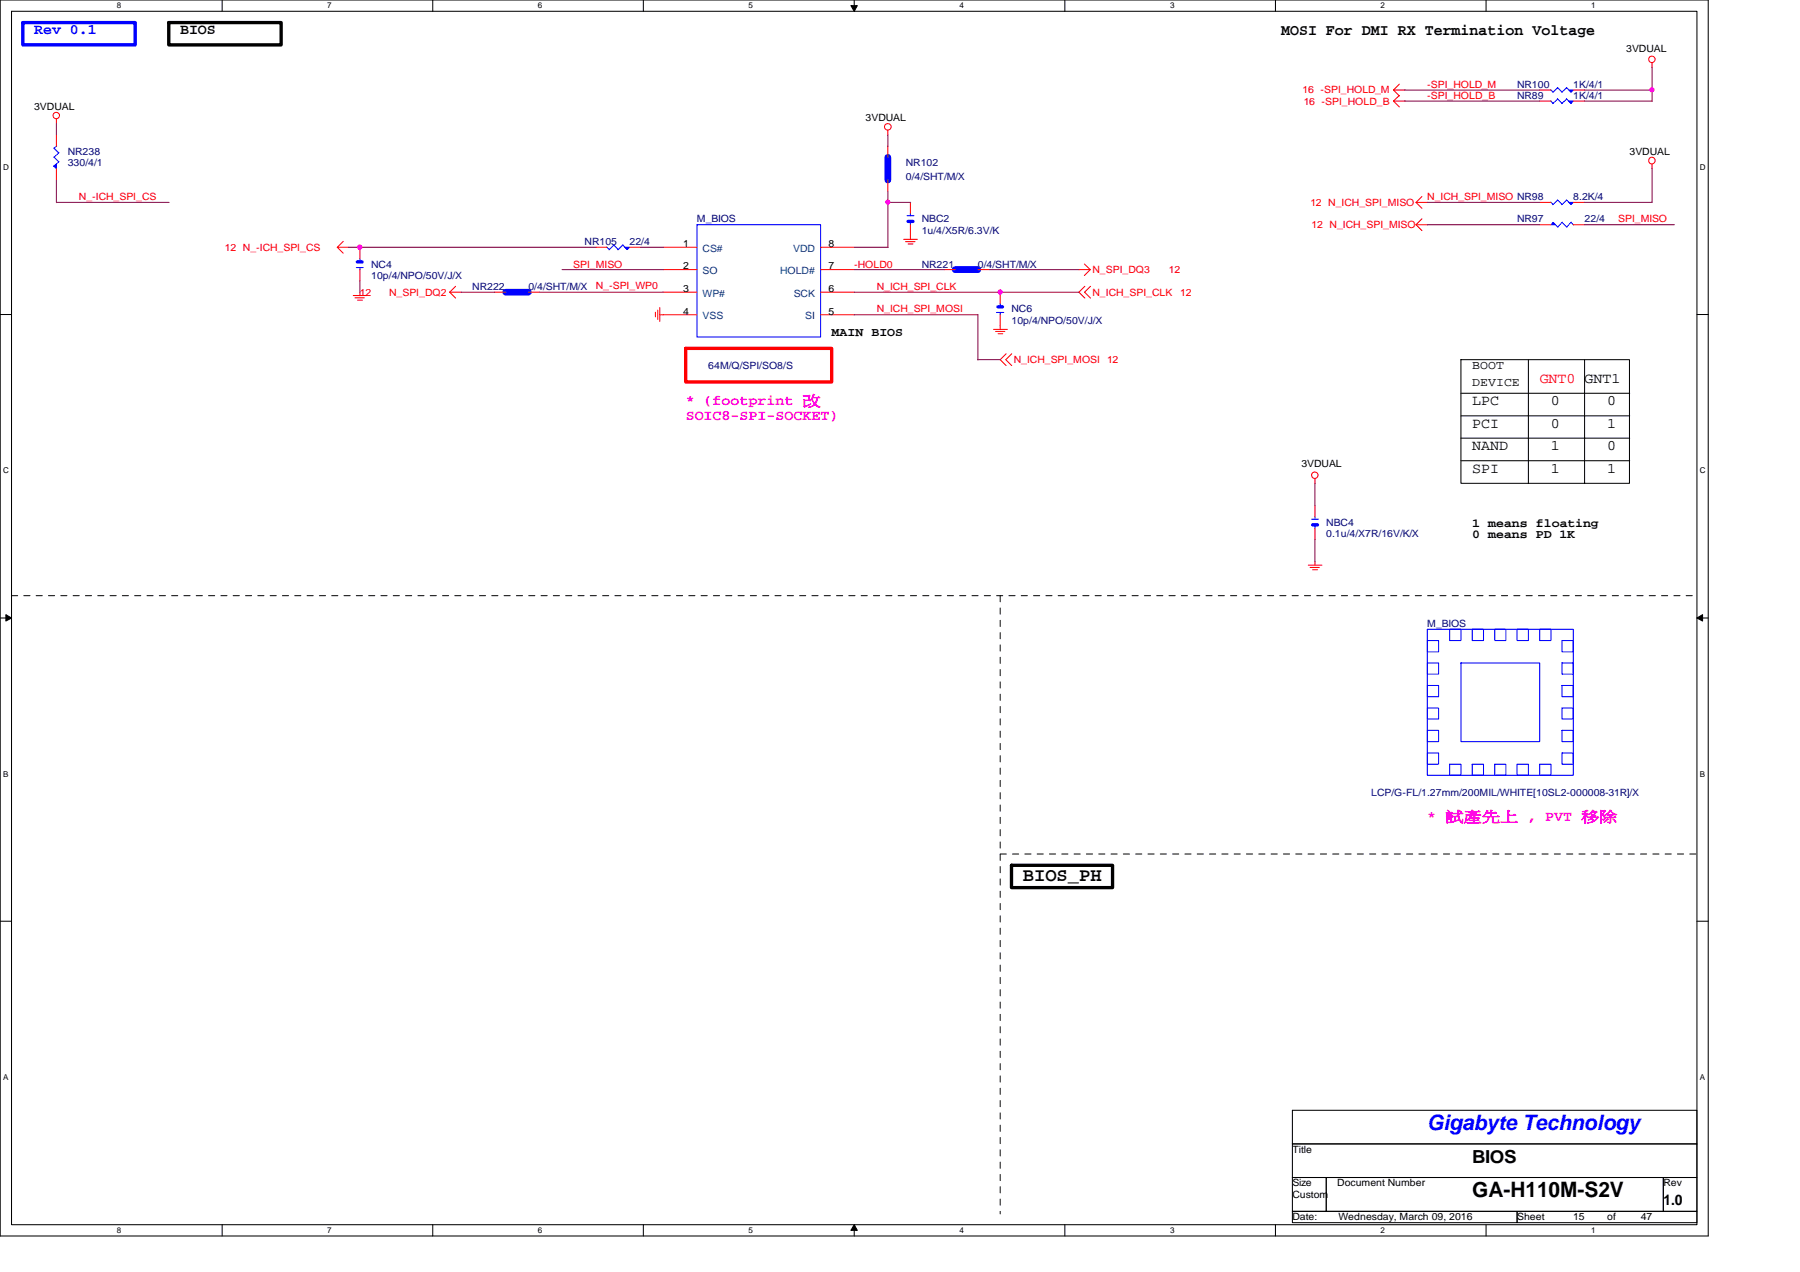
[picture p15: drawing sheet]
<svg xmlns="http://www.w3.org/2000/svg" width="297mm" height="210mm" viewBox="0 0 297 210" stroke-linecap="round" stroke-linejoin="round" font-family="sans-serif">
<defs><g id="words">
<text font-size="3.5" fill="#00f" x="235.5" y="186.4">Gigabyte Technology</text>
<text font-size="3.5" x="242.9" y="197.6">GA-H110M-S2V</text>
<text font-size="3.1" x="168.8" y="145.4">BIOS_PH</text>
<text font-size="3" x="242.9" y="191.9">BIOS</text>
<text font-size="2.6" x="211.4" y="5.8">MOSI For DMI RX Termination Voltage</text>
<text font-size="2.4" fill="#00f" x="5.6" y="5.7">Rev 0.1</text>
<g font-size="2.4">
<text x="29.7" y="5.7">BIOS</text>
<text x="261.5" y="63.2">GNT1</text>
<text x="242.9" y="70.6">PCI</text>
<text x="242.9" y="66.8">LPC</text>
<text x="255.9" y="66.8">0</text>
<text x="255.9" y="70.6">0</text>
<text x="265.2" y="66.8">0</text>
<text x="265.2" y="70.6">1</text>
<text x="242.9" y="74.3">NAND</text>
<text x="242.9" y="78">SPI</text>
<text x="255.9" y="74.3">1</text>
<text x="255.9" y="78">1</text>
<text x="265.2" y="74.3">0</text>
<text x="265.2" y="78">1</text>
<text x="274.5" y="198.8">1.0</text>
</g>
<text font-size="2.4" fill="#f00" x="254.1" y="63.2">GNT0</text>
<g font-size="2.4" fill="#f0f">
<text x="113.2" y="66.8">* (footprint 請</text>
<text x="113.2" y="69.4">SOIC8-SPI-SOCKET)</text>
<text x="235.5" y="135.5">* 試量試上 , PVT 規刪</text>
</g>
<g font-size="2">
<text x="137.2" y="55.5">MAIN BIOS</text>
<text x="242.9" y="60.9">BOOT</text>
<text x="242.9" y="63.6">DEVICE</text>
<text x="242.9" y="87">1 means floating</text>
<text x="242.9" y="88.9">0 means PD 1K</text>
</g>
<g font-size="1.7">
<text x="268.3" y="8.6">3VDUAL</text>
<text x="5.6" y="18.2">3VDUAL</text>
<text x="142.8" y="20">3VDUAL</text>
<text x="268.9" y="25.6">3VDUAL</text>
<text x="112.7" y="40.8">1</text>
<text x="136.7" y="40.8">8</text>
<text x="112.7" y="44.4">2</text>
<text x="136.7" y="44.4">7</text>
<text x="112.7" y="51.9">4</text>
<text x="112.7" y="48.2">3</text>
<text x="136.7" y="48.2">6</text>
<text x="136.7" y="51.9">5</text>
<text x="214.8" y="77.1">3VDUAL</text>
<text x="213.3" y="190.2">Title</text>
<text x="213.3" y="197.7">Custom</text>
<text x="213.3" y="195.8">Size</text>
<text x="220.7" y="195.8">Document Number</text>
<text x="274.5" y="195.8">Rev</text>
<text x="213.3" y="201.4">Date:</text>
<text x="220.9" y="201.4">Wednesday, March 09, 2016</text>
<text x="250.4" y="201.4">Sheet</text>
<text x="259.6" y="201.4">15</text>
<text x="265.2" y="201.4">of</text>
<text x="270.8" y="201.4">47</text>
</g>
<g font-size="1.7" fill="#f00">
<text x="215" y="15.4">16 -SPI_HOLD_M</text>
<text x="215.1" y="17.3">16 -SPI_HOLD_B</text>
<text x="235.5" y="16.3">-SPI_HOLD_B</text>
<text x="235.5" y="14.5">-SPI_HOLD_M</text>
<text x="13" y="33">N_-ICH_SPI_CS</text>
<text x="216.2" y="34">12 N_ICH_SPI_MISO</text>
<text x="235.5" y="33">N_ICH_SPI_MISO NR98</text>
<text x="37.1" y="41.4">12 N_-ICH_SPI_CS</text>
<text x="216.4" y="37.6">12 N_ICH_SPI_MISO</text>
<text x="267" y="36.7">SPI_MISO</text>
<text x="94.6" y="44.2">SPI_MISO</text>
<text x="98.3" y="47.7">N_-SPI_WP0</text>
<text x="141" y="44.2">-HOLD0</text>
<text x="144.7" y="47.8">N_ICH_SPI_CLK</text>
<text x="180.3" y="45.1">N_SPI_DQ3</text>
<text x="192.9" y="45.1">12</text>
<text x="59.4" y="48.8">12</text>
<text x="64.2" y="48.8">N_SPI_DQ2</text>
<text x="144.7" y="51.6">N_ICH_SPI_MOSI</text>
<text x="180.3" y="48.8">N_ICH_SPI_CLK</text>
<text x="194.7" y="48.8">12</text>
<text x="167.3" y="59.9">N_ICH_SPI_MOSI</text>
<text x="182.7" y="59.9">12</text>
</g>
<g font-size="1.7" fill="#000080">
<text x="250.4" y="14.5">NR100</text>
<text x="250.4" y="16.3">NR89</text>
<text x="259.6" y="14.5">1K/4/1</text>
<text x="259.6" y="16.3">1K/4/1</text>
<text x="11.2" y="25.6">NR238</text>
<text x="11.2" y="27.4">330/4/1</text>
<text x="149.5" y="27.4">NR102</text>
<text x="149.5" y="29.7">0/4/SHT/M/X</text>
<text x="259.6" y="33">8.2K/4</text>
<text x="96.5" y="40.4">NR105</text>
<text x="103.9" y="40.4">22/4</text>
<text x="115" y="36.7">M_BIOS</text>
<text x="152.1" y="36.7">NBC2</text>
<text x="152.1" y="38.6">1u/4/X5R/6.3V/K</text>
<text x="250.4" y="36.7">NR97</text>
<text x="261.5" y="36.7">22/4</text>
<text x="61.3" y="44.2">NC4</text>
<text x="61.3" y="46">10p/4/NPO/50V/J/X</text>
<text x="77.9" y="47.8">NR222</text>
<text x="87.2" y="47.8">0/4/SHT/M/X</text>
<text x="152.1" y="44.2">NR221</text>
<text x="161.4" y="44.2">0/4/SHT/M/X</text>
<text x="166.9" y="51.6">NC6</text>
<text x="166.9" y="53.4">10p/4/NPO/50V/J/X</text>
<text x="116.9" y="60.8">64M/Q/SPI/SO8/S</text>
<text x="218.9" y="86.8">NBC4</text>
<text x="218.9" y="88.6">0.1u/4/X7R/16V/K/X</text>
<text x="235.5" y="103.5">M_BIOS</text>
<text x="226.3" y="131.3">LCP/G-FL/1.27mm/200MIL/WHITE[10SL2-000008-31R]/X</text>
</g>
<g font-size="1.7" fill="#004080">
<text x="115.9" y="41.6">CS#</text>
<text x="130.9" y="41.6">VDD</text>
<text x="115.9" y="45.3">SO</text>
<text x="128.7" y="45.3">HOLD#</text>
<text x="115.9" y="52.7">VSS</text>
<text x="115.9" y="49">WP#</text>
<text x="131" y="49">SCK</text>
<text x="132.9" y="52.7">SI</text>
</g>
<g font-size="1.3">
<text x="19.3" y="1.4">8</text>
<text x="54" y="1.4">7</text>
<text x="88.8" y="1.4">6</text>
<text x="123.5" y="1.4">5</text>
<text x="158.3" y="1.4">4</text>
<text x="193.1" y="1.4">3</text>
<text x="227.8" y="1.4">2</text>
<text x="262.6" y="1.4">1</text>
<text x=".5" y="28.1">D</text>
<text x="280.5" y="28.1">D</text>
<text x=".5" y="78.1">C</text>
<text x="280.5" y="78.1">C</text>
<text x=".5" y="128.2">B</text>
<text x="280.5" y="128.2">B</text>
<text x=".5" y="178.2">A</text>
<text x="280.5" y="178.2">A</text>
<text x="19.3" y="203.5">8</text>
<text x="54" y="203.5">7</text>
<text x="88.8" y="203.5">6</text>
<text x="123.5" y="203.5">5</text>
<text x="158.3" y="203.5">4</text>
<text x="193.1" y="203.5">3</text>
<text x="227.8" y="203.5">2</text>
<text x="262.6" y="203.5">1</text>
</g>
</g></defs>
<path d="M0 0h281.9v204h-281.9zM1.9 1.9h278.1v200.2h-278.1z" fill="none" stroke="#000" stroke-width=".17"/>
<g fill="#fff">
<path d="M19.3 .2h.7v1.5h-.7z"/>
<path d="M19.3 202.3h.7v1.5h-.7z"/>
</g>
<path d="M36.7 0v1.9M36.7 202.1v1.9" fill="none" stroke="#000" stroke-width=".17"/>
<g fill="#fff">
<path d="M54 .2h.7v1.5h-.7z"/>
<path d="M54 202.3h.7v1.5h-.7z"/>
</g>
<path d="M71.4 0v1.9M71.4 202.1v1.9" fill="none" stroke="#000" stroke-width=".17"/>
<g fill="#fff">
<path d="M88.8 .2h.7v1.5h-.7z"/>
<path d="M88.8 202.3h.7v1.5h-.7z"/>
</g>
<path d="M106.2 0v1.9M106.2 202.1v1.9" fill="none" stroke="#000" stroke-width=".17"/>
<g fill="#fff">
<path d="M123.5 .2h.7v1.5h-.7z"/>
<path d="M123.5 202.3h.7v1.5h-.7z"/>
</g>
<path d="M141 0v1.9M140.4 .9h1.1l-.5 1zM141 202.1l.5 .9h-1.1zM141 202.1v1.9" fill="none" stroke="#000" stroke-width=".17"/>
<path d="M140.4 .9h1.1l-.5 1zM141 202.1l.5 .9h-1.1z" fill="#000"/>
<g fill="#fff">
<path d="M158.3 .2h.7v1.5h-.7z"/>
<path d="M158.3 202.3h.7v1.5h-.7z"/>
</g>
<path d="M175.7 0v1.9M175.7 202.1v1.9" fill="none" stroke="#000" stroke-width=".17"/>
<g fill="#fff">
<path d="M193.1 .2h.7v1.5h-.7z"/>
<path d="M193.1 202.3h.7v1.5h-.7z"/>
</g>
<path d="M210.5 0v1.9M210.5 202.1v1.9" fill="none" stroke="#000" stroke-width=".17"/>
<g fill="#fff">
<path d="M227.8 .2h.8v1.5h-.8z"/>
<path d="M227.8 202.3h.8v1.5h-.8z"/>
</g>
<path d="M245.2 0v1.9M245.2 202.1v1.9" fill="none" stroke="#000" stroke-width=".17"/>
<g fill="#fff">
<path d="M262.6 .2h.7v1.5h-.7z"/>
<path d="M262.6 202.3h.7v1.5h-.7z"/>
<path d="M.5 26.9h.9v1.5h-.9z"/>
<path d="M280.5 26.9h.9v1.5h-.9z"/>
<path d="M.5 76.9h.9v1.5h-.9z"/>
<path d="M280.5 76.9h.9v1.5h-.9z"/>
</g>
<path d="M0 51.9h1.9M280 51.9h1.9" fill="none" stroke="#000" stroke-width=".17"/>
<g fill="#fff">
<path d="M.5 127h.9v1.5h-.9z"/>
<path d="M280.5 127h.8v1.5h-.8z"/>
</g>
<path d="M0 102h1.9M1 101.4l.9 .6-.9 .5zM280 102h1.9M280 102l1-.6v1.1z" fill="none" stroke="#000" stroke-width=".17"/>
<path d="M1 101.4l.9 .6-.9 .5zM280 102l1-.6v1.1z" fill="#000"/>
<g fill="#fff">
<path d="M.5 177h.8v1.5h-.8z"/>
<path d="M280.5 177h.8v1.5h-.8z"/>
</g>
<g fill="none" stroke="#000" stroke-width=".17">
<path d="M241.1 59.4h27.8v20.4h-27.8zM252.2 59.4v20.4M261.5 59.4v20.4M241.1 72.3h27.8M241.1 64.9h27.8M241.1 68.6h27.8M241.1 76h27.8M0 152h1.9M280 152h1.9M213.3 183.2h66.7v5.6h-66.7zM213.3 188.8h66.7v5.5h-66.7zM213.3 194.3h5.6v5.6h-5.6z"/>
<path d="M213.3 199.9h37.1v1.9h-37.1zM218.9 194.3h55.6v5.6h-55.6zM250.4 199.9h29.6v1.9h-29.6zM274.5 194.3h5.5v5.6h-5.5z"/>
</g>
<path d="M1.9 98.3h278.2M165.1 98.3v102M165.1 140.9h115" fill="none" stroke="#000" stroke-width=".17" stroke-dasharray="1 1 1 1 1 1 1 1"/>
<path d="M113.2 57.5h24v5.5h-24z" fill="none" stroke="#f00" stroke-width=".55"/>
<path d="M27.9 3.7h18.5v3.7h-18.5zM166.9 142.8h16.7v3.7h-16.7z" fill="none" stroke="#000" stroke-width=".55"/>
<path d="M3.8 3.7h18.5v3.7h-18.5z" fill="none" stroke="#00f" stroke-width=".55"/>
<g fill="none" stroke="#f00" stroke-width=".17">
<path d="M9.3 19.6v.8M230 14.9h1.9M230 14.9l.9 .9M230 16.7h1.9M230 16.7l.9 1M230.9 13.9l-.9 1M230.9 15.7l-.9 1M272.6 10.4v.8M56.6 39.8l-.9 1M146.5 21.5v.8M146.5 24.1v1.9M146.5 29.7v1.8"/>
<path d="M149.1 39.5h2.3M149.4 39.9h1.6M150.2 38.9v.6M233.7 37.1h1.9M233.7 37.1l1 1M233.7 33.4h1.9M233.7 33.4l1 1M234.7 36.1l-1 1M234.7 32.4l-1 1M272.6 27.1v.8M55.7 40.8h1.9M55.7 40.8l.9 1"/>
<path d="M58.3 48.8h2.2M58.6 49.1h1.5M59 49.5h.8M59.4 48.2v.6M74.2 48.2h1.9M74.2 48.2l1 1M75.2 47.2l-1 1M108.2 51.5v.8M108.5 51.2v1.5M108.8 51.9h.6M108.9 50.8v2.2M149.9 40.3h.8"/>
<path d="M164 54.4h2.2M164.3 54.7h1.5M164.7 55.1h.8M165.1 53.8v.6M166 58.4l-.9 1 .9 .9M167 58.4l-1 1 1 .9M178 44.5h1.9M178.9 43.6l1 .9M179 47.2l-.9 1 .9 1M179.9 44.5l-1 1M180 47.2l-1 1 1 1M217 79v.8"/>
<path d="M215.9 93.3h2.2M216.2 93.6h1.5M216.6 94h.8M217 92.7v.6"/>
<circle cx="9.3" cy="19.1" r=".54"/>
<circle cx="272.6" cy="9.8" r=".54"/>
<circle cx="146.5" cy="20.9" r=".55"/>
<circle cx="272.6" cy="26.5" r=".55"/>
<circle cx="217" cy="78.4" r=".54"/>
</g>
<path d="M146.5 26v3.7" fill="none" stroke="#00f" stroke-width="1.1"/>
<path d="M100.1 40.8l.4 .4M101.3 40.4l.7 .8M101.3 40.4l-.8 .8M102.8 40.4l-.8 .8" fill="none" stroke="#00f" stroke-width=".17"/>
<path d="M103.1 40.8h.8l-.4 .4z" fill-rule="evenodd" fill="#00f"/>
<path d="M255.9 14.8l.4 .4M257 14.4l.8 .8M257 14.5l-.8 .7M258.5 14.5l-.8 .7M102.7 40.4l.8 .8M103.1 40.8h.8l-.4 .4z" fill="none" stroke="#00f" stroke-width=".17"/>
<path d="M98.3 40.8h1.9M103.9 40.8h1.8" fill="none" stroke="#f00" stroke-width=".17"/>
<path d="M258.9 14.9h.7l-.4 .3z" fill-rule="evenodd" fill="#00f"/>
<path d="M258.5 14.4l.7 .8M258.9 14.9h.7l-.4 .3zM8.9 25.9l.8 .8M8.9 24.4l.8 .8M8.9 27.4l.4 .4M9.4 24.1l-.5 .4M9.7 26.7l-.8 .7M9.7 25.2l-.8 .8" fill="none" stroke="#00f" stroke-width=".17"/>
<path d="M254.1 14.9h1.8M259.6 14.9h1.9" fill="none" stroke="#f00" stroke-width=".17"/>
<path d="M8.9 27.4l.4-.3v.7l-.4-.4 .4-.3z" fill-rule="evenodd" fill="#00f"/>
<path d="M255.9 16.6l.4 .5M257 16.3l.8 .8M257 16.3l-.8 .8M258.5 16.3l-.8 .8M8.9 27.4l.4-.3v.7l-.4-.4 .4-.3zM58.8 44.2h1.1M59.4 42.7v.6M59.4 44.2v.3" fill="none" stroke="#00f" stroke-width=".17"/>
<path d="M9.3 22.3v1.8M9.3 27.8v1.9M59.4 40.8v1.9M59.4 44.5v1.9" fill="none" stroke="#f00" stroke-width=".17"/>
<path d="M59 43.2h.8" fill="none" stroke="#00f" stroke-width=".55"/>
<path d="M258.9 16.7h.7l-.4 .4z" fill-rule="evenodd" fill="#00f"/>
<path d="M258.5 16.3l.7 .8M258.9 16.7h.7l-.4 .4zM115 37.1h20.4v18.5h-20.4zM149.7 35.6h1.1M150.2 35.2v.4M150.2 36.5v.6M255.9 33.4l.4 .3M257 33l.8 .7M257 33l-.8 .8M258.5 33l-.8 .8" fill="none" stroke="#00f" stroke-width=".17"/>
<path d="M254.1 16.7h1.8M259.6 16.7h1.9M150.2 33.4v1.8M150.2 37.1v1.8M109.4 44.5h5.6M109.4 48.2h5.6M109.4 51.9h5.6M109.4 40.8h5.6M135.4 44.5h5.6M135.4 48.2h5.6M135.4 51.9h5.6M135.4 40.8h5.6" fill="none" stroke="#f00" stroke-width=".17"/>
<path d="M149.9 36.5h.8" fill="none" stroke="#00f" stroke-width=".55"/>
<path d="M258.9 33.4h.7l-.4 .3z" fill-rule="evenodd" fill="#00f"/>
<g fill="none" stroke="#00f" stroke-width=".17">
<path d="M257.8 36.7l.8 .8M257.8 36.7l-.8 .8M258.5 33l.7 .7M258.9 33.4h.7l-.4 .3zM259.2 36.7l.5 .4M259.3 36.7l-.8 .8M216.4 85.7h1.2M217 85.3v.4M217 86.6v.6M235.5 103.8h24.1v24.1h-24.1zM235.5 105.7h1.9v1.9h-1.9zM235.5 109.4h1.9v1.9h-1.9z"/>
<path d="M235.5 113.1h1.9v1.9h-1.9zM235.5 116.8h1.9v1.9h-1.9zM239.2 103.8h1.9v1.9h-1.9zM241.1 109.4h13v13h-13zM242.9 103.8h1.9v1.9h-1.9zM246.7 103.8h1.8v1.9h-1.8zM250.4 103.8h1.8v1.9h-1.8zM254.1 103.8h1.8v1.9h-1.8zM257.8 105.7h1.8v1.9h-1.8zM257.8 109.4h1.8v1.9h-1.8zM257.8 113.1h1.8v1.9h-1.8zM257.8 116.8h1.8v1.9h-1.8z"/>
<path d="M235.5 120.5h1.9v1.9h-1.9zM235.5 124.2h1.9v1.9h-1.9zM239.2 126.1h1.9v1.8h-1.9zM242.9 126.1h1.9v1.8h-1.9zM246.7 126.1h1.8v1.8h-1.8zM250.4 126.1h1.8v1.8h-1.8zM254.1 126.1h1.8v1.8h-1.8zM257.8 124.2h1.8v1.9h-1.8zM257.8 120.5h1.8v1.9h-1.8z"/>
</g>
<path d="M254.1 33.4h1.8M259.6 33.4h1.9M81.6 48.2h1.9M87.2 48.2h1.9M155.8 44.5h1.8M161.4 44.5h1.8M217 83.4v1.9M217 87.2v1.8" fill="none" stroke="#f00" stroke-width=".17"/>
<path d="M83.4 48.2h3.8M157.6 44.5h3.8" fill="none" stroke="#00f" stroke-width="1.1"/>
<path d="M216.6 86.6h.8" fill="none" stroke="#00f" stroke-width=".55"/>
<path d="M256.3 36.7l.4 .4h-.8z" fill-rule="evenodd" fill="#00f"/>
<path d="M256.3 36.7l.4 .4h-.8zM256.3 36.7l.8 .8M164.5 51.6h1.1M165.1 50.1v.6M165.1 51.6v.4" fill="none" stroke="#00f" stroke-width=".17"/>
<path d="M254.1 37.1h1.8M259.6 37.1h1.9M165.1 48.2v1.9M165.1 51.9v1.9" fill="none" stroke="#f00" stroke-width=".17"/>
<path d="M164.7 50.6h.7" fill="none" stroke="#00f" stroke-width=".55"/>
<g fill="none" stroke="#800040" stroke-width=".17">
<path d="M231.8 14.9h22.3M231.8 16.7h22.3M261.4 14.9h11.2M261.4 16.7h11.2M272.6 11.1v5.6M9.3 33.4h18.6M9.3 20.4v1.9M9.3 29.7v3.7M146.5 33.4h3.8M146.5 22.3v1.9M146.5 31.5v9.4M235.5 33.4h18.6"/>
<path d="M235.5 37.1h18.6M261.4 37.1h14.9M272.6 27.8v5.6h-11.2M57.5 40.8h40.9M59.4 46.4v1.9M76.1 48.2h5.6M89.1 48.2h20.4M92.7 44.5h16.8M105.7 40.8h3.8M141 48.2h37.1M141 40.8h5.6M141 44.5h14.8"/>
<path d="M141 51.9h20.4M161.4 51.9v7.5M161.4 59.4h3.7M163.2 44.5h14.9M217 79.7v3.7M217 89v3.7"/>
</g>
<circle cx="272.6" cy="14.8" r=".36" fill="#f0f"/>
<circle cx="272.6" cy="14.8" r=".36" fill="none" stroke="#f0f" stroke-width=".17"/>
<circle cx="165" cy="48.2" r=".35" fill="#f0f"/>
<circle cx="165" cy="48.2" r=".35" fill="none" stroke="#f0f" stroke-width=".17"/>
<circle cx="146.5" cy="33.4" r=".34" fill="#f0f"/>
<circle cx="146.5" cy="33.4" r=".34" fill="none" stroke="#f0f" stroke-width=".17"/>
<circle cx="59.4" cy="40.8" r=".37" fill="#f0f"/>
<circle cx="59.4" cy="40.8" r=".37" fill="none" stroke="#f0f" stroke-width=".17"/>
<use href="#words"/>
</svg>
